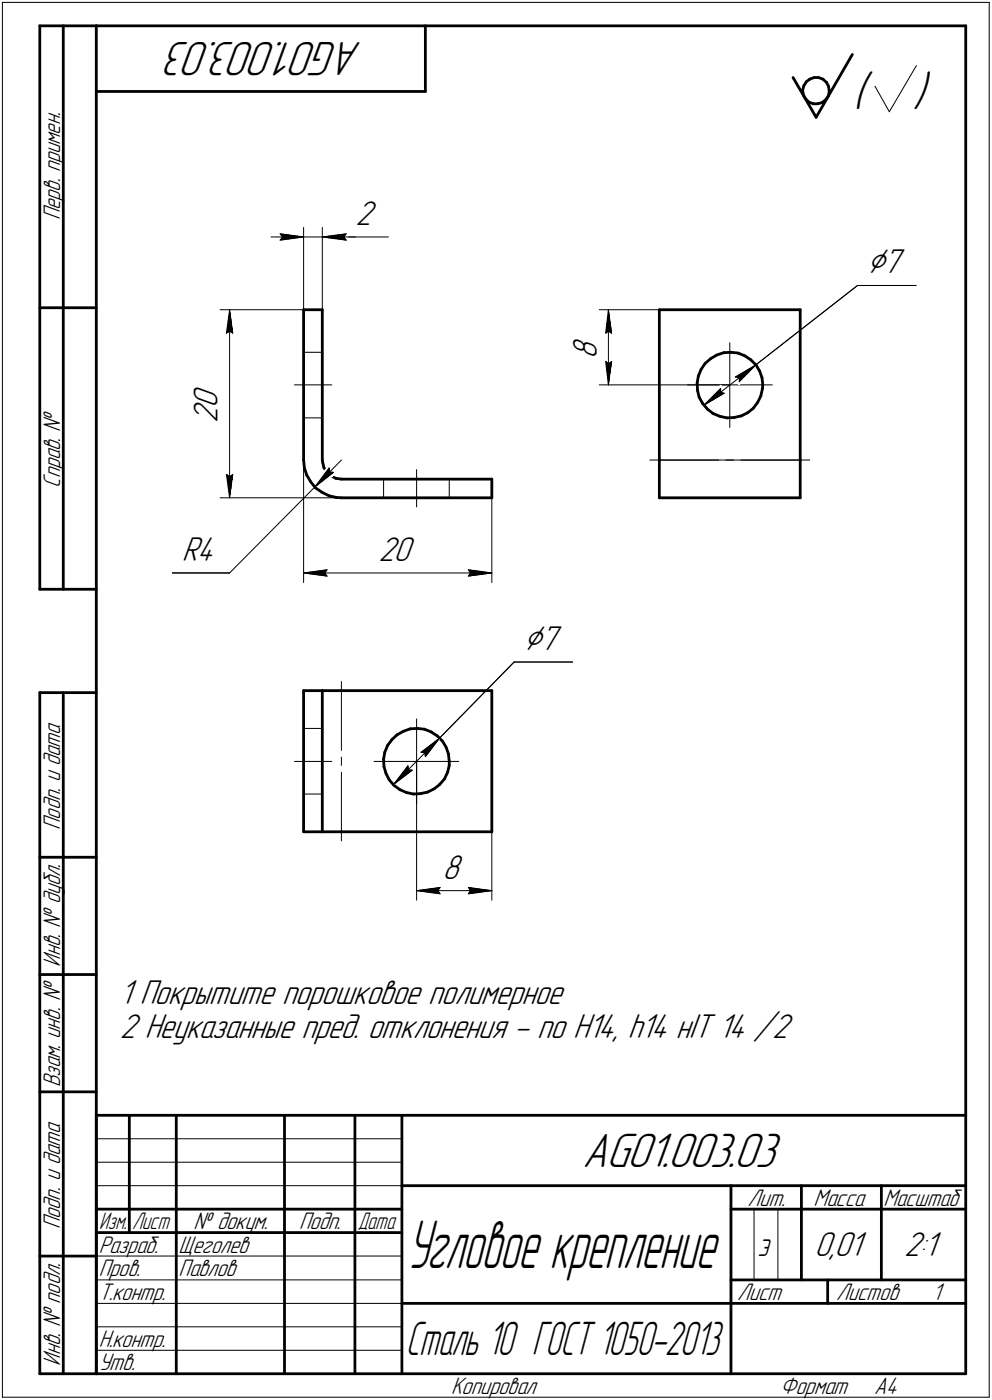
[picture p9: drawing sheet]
<svg xmlns="http://www.w3.org/2000/svg" width="211mm" height="298mm" viewBox="0 0 211 298" stroke-linecap="round" stroke-linejoin="round" font-family="sans-serif">
<defs><g id="words">
<text font-size="15.1" x="86.6" y="270.1">Угловое крепление</text>
<g font-size="10.9">
<text x="77.1" y="9" transform="rotate(180 77.1 9)">AG01.003.03</text>
<text x="181.4" y="22.8">(</text>
<text x="194.3" y="22.8">)</text>
<text x="123.9" y="248.5">AG01.003.03</text>
</g>
<text font-size="10.6" x="86.4" y="288.5">Сталь 10 ГОСТ 1050-2013</text>
<g font-size="8.5">
<text x="184.4" y="58.2">Ç7</text>
<text x="111.4" y="138.4">Ç7</text>
</g>
<g font-size="7.8">
<text x="75.6" y="47.9">2</text>
<text x="127" y="76.5" transform="rotate(-90 127 76.5)">8</text>
<text x="46.3" y="86.9" transform="rotate(-90 46.3 86.9)">0</text>
<text x="46.3" y="90.1" transform="rotate(-90 46.3 90.1)">2</text>
<text x="38.7" y="119.5">R4</text>
<text x="80.5" y="119.5">20</text>
<text x="94.1" y="187.1">8</text>
<text x="25.5" y="213.8">1 Покрытите порошковое полимерное</text>
<text x="25.5" y="221">2 Неуказанные пред. отклонения - по H14, h14 нIT 14 /2</text>
<text x="173.3" y="267.5">0,01</text>
<text x="192.4" y="267.5">2:1</text>
</g>
<text font-size="7.6" x="161.2" y="267.5">э</text>
<g font-size="5.4">
<text x="12.8" y="46.9" transform="rotate(-90 12.8 46.9)">Перв. примен.</text>
<text x="12.8" y="103.8" transform="rotate(-90 12.8 103.8)">Справ. №</text>
<text x="12.8" y="176.7" transform="rotate(-90 12.8 176.7)">Подп. и дата</text>
<text x="12.8" y="205.8" transform="rotate(-90 12.8 205.8)">Инв. № дубл.</text>
<text x="12.8" y="231.6" transform="rotate(-90 12.8 231.6)">Взам. инв. №</text>
<text x="159.1" y="256.8">Лит.</text>
<text x="173.1" y="256.8">Масса</text>
<text x="188" y="256.8">Масштаб</text>
<text x="12.8" y="261.7" transform="rotate(-90 12.8 261.7)">Подп. и дата</text>
<text x="41.2" y="261.8">№ докум.</text>
<text x="63.6" y="261.8">Подп.</text>
<text x="21" y="266.8">Разраб.</text>
<text x="38" y="266.8">Щеголев</text>
<text x="21" y="271.8">Пров.</text>
<text x="38" y="271.8">Павлов</text>
<text x="21" y="276.8">Т.контр.</text>
<text x="156.9" y="276.8">Лист</text>
<text x="177.9" y="276.8">Листов</text>
<text x="198.4" y="276.8">1</text>
<text x="21" y="286.8">Н.контр.</text>
<text x="12.8" y="290.8" transform="rotate(-90 12.8 290.8)">Инв. № подл.</text>
<text x="21" y="291.8">Утв.</text>
<text x="96" y="296.8">Копировал</text>
<text x="166" y="296.8">Формат</text>
<text x="186" y="296.8">A4</text>
</g>
<g font-size="5.3">
<text x="21.1" y="261.8">Изм.</text>
<text x="28.1" y="261.8">Лист</text>
<text x="76.1" y="261.8">Дата</text>
</g>
</g></defs>
<g fill="none" stroke="#000" stroke-width=".59">
<path d="M8.5 5.5v120zM8.5 5.5h12zM13.5 5.5v120zM20.5 5.5v287zM20.5 5.5h185zM20.5 19.5h70zM90.5 5.5v14zM168.7 16.5l5 8.5zM170.8 19.2l.1 1zM171 18.3l-.2 .9zM171.5 17.4l.8-.6zM171.5 17.4l-.5 .9z"/>
<path d="M172.3 16.8l.9-.3zM173.2 16.5h1zM174.2 16.5l.9 .3zM175.1 16.8l.8 .7zM175.9 17.5l.4 .9zM176.3 18.4l.1 .9zM176.4 19.5l-.1 .9zM176.4 19.3v.2zM181.4 11.6l-7.7 13.4zM205.5 5.5v287zM170.9 20.2l.5 .9zM171.4 21.1l.7 .7z"/>
<path d="M172.1 21.8l1 .3zM173.1 22.1h.9zM174 22.1l.9-.3zM174.9 21.8l.8-.5zM176.3 20.4l-.6 .9zM8.5 65.5h12zM64.6 66v32zM64.6 66h4zM68.6 66v32zM140.3 66h30zM140.3 66v32zM149.2 78.7l-.6 1.4z"/>
<path d="M150 77.4l1.2-1zM150 77.4l-.8 1.3zM151.2 76.4l1.3-.8zM152.5 75.6l1.5-.5zM154 75.1l1.5-.1zM155.5 75l1.6 .2zM157.1 75.2l1.4 .6zM158.5 75.8l1.3 .8zM159.8 76.6l1.1 1.1zM160.9 77.7l.7 1.3zM161.6 79l.5 1.4zM170.3 66v32z"/>
<path d="M64.6 98l.2 1.7zM64.8 99.7l.5 1.5zM68.6 98l.1 .5zM68.7 98.5l.2 1.1zM68.9 99.6l.6 1zM140.3 98v8zM148.3 81.5l.1 1.6zM148.4 83.1l.4 1.5zM148.6 80.1l-.3 1.4zM148.8 84.6l.7 1.3zM149.5 85.9l1 1.2zM150.5 87.1l1.2 1z"/>
<path d="M151.7 88.1l1.5 .5zM153.2 88.6l1.5 .4zM154.7 89l1.5-.1zM156.2 88.9l1.5-.3zM157.7 88.6l1.4-.7zM159.1 87.9l1.2-.9zM161.2 85.7l-.9 1.3zM161.9 84.3l-.7 1.4zM162.1 80.4l.2 1.6zM162.2 82.8l-.3 1.5zM162.3 82l-.1 .8zM170.3 98v8z"/>
<path d="M65.3 101.2l.8 1.4zM66.1 102.6l1 1.3zM67.1 103.9l1.4 .9zM68.5 104.8l1.5 .8zM69.5 100.6l.9 .7zM70 105.6l1.5 .3zM70.4 101.3l1.1 .6zM71.5 101.9l1.1 .1zM71.5 105.9l1.1 .1zM72.6 106h32zM72.6 102h32zM104.6 102v4z"/>
<path d="M140.3 106h30zM8.5 125.5h12zM8.5 147.5v145zM8.5 147.5h12zM13.5 147.5v145zM64.6 147.1v30zM64.6 147.1h4zM68.6 147.1h4zM68.6 147.1v30zM72.6 147.1h32zM82.5 158.7l-.6 1.5zM83.4 157.5l1.1-1z"/>
<path d="M83.4 157.5l-.9 1.2zM84.5 156.5l1.4-.8zM85.9 155.7l1.4-.5zM87.3 155.2l1.5-.1zM88.8 155.1l1.5 .2zM90.3 155.3l1.5 .6zM91.8 155.9l1.2 .8zM93 156.7l1.1 1.1zM94.1 157.8l.8 1.3zM94.9 159.1l.5 1.4zM104.6 147.1v30zM64.6 177.1h4z"/>
<path d="M68.6 177.1h4zM72.6 177.1h32zM81.6 161.6l.1 1.6zM81.7 163.2l.4 1.5zM81.9 160.2l-.3 1.4zM82.1 164.7l.7 1.3zM82.8 166l1 1.2zM83.8 167.2l1.3 .9zM85.1 168.1l1.3 .6zM86.4 168.7l1.6 .4zM88 169.1l1.5-.1zM89.5 169l1.5-.3z"/>
<path d="M91 168.7l1.4-.7zM92.4 168l1.2-1zM94.6 165.9l-1 1.1zM95.2 164.4l-.6 1.5zM95.4 160.5l.2 1.6zM95.6 163l-.4 1.4zM95.6 162.1v.9zM8.5 182.5h12zM8.5 207.5h12zM8.5 232.5h12zM20.5 237.5h185zM20.5 237.5v55z"/>
<path d="M27.5 237.5v25zM37.5 237.5v55zM60.5 237.5v55zM75.5 237.5v55zM85.5 237.5v55zM20.5 257.5h65zM85.5 252.5h120zM155.5 252.5v40zM155.5 257.5h15zM170.5 252.5v20zM170.5 257.5h35zM187.5 252.5v20z"/>
<path d="M8.5 267.5h12zM20.5 262.5h65zM85.5 277.5h70zM155.5 277.5h50zM155.5 272.5h50zM176.1 272.5v5zM8.5 292.5h12zM20.5 292.5h185z"/>
</g>
<g fill="none" stroke="#000" stroke-width=".21">
<path d="M.5 .5v297zM.5 .5h210zM186.2 18.4l3 5.4zM195 14l-5.8 9.8zM210.5 .5v297zM57.7 50.5h6.9zM59.6 49.8l5 .7zM59.6 49.8l.5 .7zM59.6 51.1l5-.6zM60.1 50.5l-.5 .6zM64.6 48.4v17.6zM64.6 50.5h4z"/>
<path d="M68.6 50.5h5.1zM68.6 48.4v17.6zM68.6 50.5l5.1 .6zM68.6 50.5l5.1-.7zM68.6 50.5h7zM73.2 50.5l.5 .6zM73.7 50.5h8.9zM73.7 49.8l-.5 .7zM46.8 66h19.8zM48.2 71l.7-.5zM48.9 66l.6 5zM48.9 70.5l.6 .5z"/>
<path d="M48.9 66l-.7 5zM48.9 66v40zM64.6 75h4zM127.5 66h27.8zM128.9 77l.6 5zM128.9 77l.6 .5zM128.9 71l.6-.5zM129.5 77.5l.6-.5zM129.5 66l.6 5zM129.5 70.5l.6 .5zM129.5 66l-.6 5zM129.5 66v16z"/>
<path d="M130.1 77l-.6 5zM155.3 73v9zM160.8 77.7l21.7-16.9zM160.8 77.7l-3.5 3.6zM182.5 60.8h12.4zM62.7 82h7.9zM64.6 89h4zM64.6 98v26zM70 99.7l-3 4zM70 99.7l.2 .8zM72.6 98l-5.6 5.7zM88.6 100v7.9z"/>
<path d="M127.5 82h27.8zM138.3 98h14.6zM140.3 98h30zM146.3 82h9zM149.8 86.3l3.5-3.6zM149.8 86.3l4.3-2.6zM149.8 86.3l11-8.6zM153.3 82.7v.9zM153.3 83.6l.8 .1zM154.4 98h1.7zM155.3 82h9zM155.3 82v9z"/>
<path d="M156.5 80.3l.8 .1zM156.5 80.3l4.3-2.6zM157.3 80.4v.9zM157.6 98h14.7zM46.8 106h25.8zM48.2 101l.7 5zM48.2 101l.7 .5zM48.9 101.5l.6-.5zM49.5 101l-.6 5zM67 103.7l-18.1 18.3zM67 103.7l4-3.1zM70.2 100.5l.8 .1z"/>
<path d="M81.6 102v4zM95.6 102v4zM104.6 106v18zM36.7 122h12.2zM64.6 122l5-.7zM64.6 122l5 .7zM64.6 122h40zM69.1 122l.5 .7zM69.6 121.3l-.5 .7zM99.7 122.7l4.9-.7zM99.7 121.3l.4 .7zM99.7 121.3l4.9 .7z"/>
<path d="M100.1 122l-.4 .7zM64.6 155.1h4zM72.6 145.1v14.7zM88.6 153.1v9zM93.6 157.1l-3.1 4zM93.6 157.1l-9.9 9.9zM109.4 141l-15.8 16.1zM109.4 141h12.4zM62.7 162.1h7.9zM64.6 169.1h4zM72.6 161.2v1.8zM72.6 164.4v14.7z"/>
<path d="M79.6 162.1h9zM83.7 167l4-3zM86.8 163.1l-3.1 3.9zM86.8 163.1l.1 .8zM86.9 163.9l.8 .1zM88.6 162.1h9zM88.6 162.1v9zM88.6 162.1v29.6zM89.6 160.2l.7 .1zM89.6 160.2l4-3.1zM90.3 160.3l.2 .8zM104.6 162.1v29.6z"/>
<path d="M88.6 189.7l5-.7zM88.6 189.7l5 .6zM88.6 189.7h16zM93.1 189.7l.5 .6zM93.6 189l-.5 .7zM99.7 190.3l4.9-.6zM99.7 189l.4 .7zM99.7 189l4.9 .7zM100.1 189.7l-.4 .6zM20.5 247.5h65zM20.5 252.5h65zM20.5 242.5h65z"/>
<path d="M160.4 257.5v15zM165.5 257.5v15zM20.5 267.5h65zM20.5 272.5h65zM20.5 277.5h65zM.5 297.5h210zM20.5 282.5h65zM20.5 287.5h65z"/>
</g>
<g fill="#fff" stroke="#fff" stroke-width=".21">
<path d="M75.6 42.3h5zM75.6 42.4h5zM75.6 42.5h5zM75.6 42.6h5zM75.6 42.7h5zM75.6 42.8h5zM75.6 42.8h5zM75.6 42.9h5zM75.6 43h5zM75.6 43.1h5zM75.6 43.2h5zM75.6 43.3h5zM75.6 43.3h5zM75.6 43.4h5zM75.6 43.5h5zM75.6 43.6h5zM75.6 43.7h5zM75.6 43.8h5zM75.6 43.9h5zM75.6 43.9h5zM75.6 44h5zM75.6 44.1h5zM75.6 44.2h5zM75.6 44.3h5zM75.6 44.4h5zM75.6 44.4h5zM75.6 44.5h5zM75.6 44.6h5zM75.6 44.7h5zM75.6 44.8h5zM75.6 44.9h5zM75.6 45h5zM75.6 45h5zM75.6 45.1h5zM75.6 45.2h5zM75.6 45.3h5zM75.6 45.4h5zM75.6 45.5h5zM75.6 45.6h5zM75.6 45.6h5zM75.6 45.7h5zM75.6 45.8h5zM75.6 45.9h5zM75.6 46h5zM75.6 46.1h5zM75.6 46.1h5zM75.6 46.2h5zM75.6 46.3h5zM75.6 46.4h5zM75.6 46.5h5zM75.6 46.6h5zM75.6 46.7h5zM75.6 46.7h5zM75.6 46.8h5zM75.6 46.9h5zM75.6 47h5zM75.6 47.1h5zM75.6 47.2h5zM75.6 47.2h5zM75.6 47.3h5zM75.6 47.4h5zM75.6 47.5h5zM75.6 47.6h5zM75.6 47.7h5zM75.6 47.8h5zM75.6 47.8h5zM75.6 47.9h5zM75.6 48h5zM75.6 48.1h5zM75.6 48.2h5zM75.6 48.3h5zM75.6 48.3h5zM75.6 48.4h5zM75.6 48.5h5zM75.6 48.6h5zM75.6 48.7h5zM75.6 48.8h5zM75.6 48.9h5zM75.6 48.9h5zM75.6 49h5zM75.6 49.1h5zM75.6 49.2h5zM75.6 49.3h5zM75.6 49.4h5z"/>
<path d="M59.1 49.3h.7zM59.1 49.4h1.3zM59.1 49.4h1.9zM59.1 49.5h2.5zM59.1 49.6h3.1zM59.1 49.7h3.7zM59.1 49.8h4zM59.1 49.9h4.1zM59.1 50h4.3zM59.1 50h4.6zM59.1 50.1h4.7zM59.1 50.2h4.9zM59.1 50.3h5.2zM59.1 50.4h5.3zM59.1 50.5h5.5zM59.1 50.5h5.3zM59.1 50.6h5.2zM59.1 50.7h4.9zM59.1 50.8h4.7zM59.1 50.9h4.6zM59.1 51h4.3zM59.1 51.1h4.1zM59.1 51.1h4zM59.1 51.2h3.7zM59.1 51.3h3zM59.1 51.4h2.3zM59.1 51.5h1.5zM59.1 51.6h.8z"/>
<path d="M73.5 49.3h.6zM72.9 49.4h1.2zM72.3 49.4h1.8zM71.7 49.5h2.4zM71.1 49.6h3zM70.4 49.7h3.7zM70.3 49.8h3.8zM70.1 49.9h4zM69.8 50h4.3zM69.7 50h4.4zM69.4 50.1h4.7zM69.3 50.2h4.8zM69 50.3h5.1zM68.8 50.4h5.3zM68.6 50.5h5.5zM68.8 50.5h5.3zM69 50.6h5.1zM69.3 50.7h4.8zM69.4 50.8h4.7zM69.7 50.9h4.4zM69.8 51h4.3zM70.1 51.1h4zM70.3 51.1h3.8zM70.4 51.2h3.7zM71.2 51.3h2.9zM72 51.4h2.1zM72.6 51.5h1.5zM73.4 51.6h.7z"/>
<path d="M40.7 81.9h7.1zM40.7 82h7.1zM40.7 82h7.1zM40.7 82.1h7.1zM40.7 82.2h7.1zM40.7 82.3h7.1zM40.7 82.4h7.1zM40.7 82.5h7.1zM40.7 82.5h7.1zM40.7 82.6h7.1zM40.7 82.7h7.1zM40.7 82.8h7.1zM40.7 82.9h7.1zM40.7 83h7.1zM40.7 83.1h7.1zM40.7 83.1h7.1zM40.7 83.2h7.1zM40.7 83.3h7.1zM40.7 83.4h7.1zM40.7 83.5h7.1zM40.7 83.6h7.1zM40.7 83.7h7.1zM40.7 83.7h7.1zM40.7 83.8h7.1zM40.7 83.9h7.1zM40.7 84h7.1zM40.7 84.1h7.1zM40.7 84.2h7.1zM40.7 84.2h7.1zM40.7 84.3h7.1zM40.7 84.4h7.1zM40.7 84.5h7.1zM40.7 84.6h7.1zM40.7 84.7h7.1zM40.7 84.8h7.1zM40.7 84.8h7.1zM40.7 84.9h7.1zM40.7 85h7.1zM40.7 85.1h7.1zM40.7 85.2h7.1zM40.7 85.3h7.1zM40.7 85.3h7.1zM40.7 85.4h7.1zM40.7 85.5h7.1zM40.7 85.6h7.1zM40.7 85.7h7.1zM40.7 85.8h7.1zM40.7 85.9h7.1zM40.7 85.9h7.1zM40.7 86h7.1zM40.7 86.1h7.1zM40.7 86.2h7.1zM40.7 86.3h7.1zM40.7 86.4h7.1zM40.7 86.4h7.1zM40.7 86.5h7.1zM40.7 86.6h7.1zM40.7 86.7h7.1zM40.7 86.8h7.1zM40.7 86.9h7.1zM40.7 87h7.1zM40.7 87h7.1zM40.7 87.1h7.1zM40.7 87.2h7.1zM40.7 87.3h7.1zM40.7 87.4h7.1zM40.7 87.5h7.1zM40.7 87.5h7.1zM40.7 87.6h7.1zM40.7 87.7h7.1zM40.7 87.8h7.1zM40.7 87.9h7.1zM40.7 88h7.1zM40.7 88.1h7.1zM40.7 88.1h7.1zM40.7 88.2h7.1zM40.7 88.3h7.1zM40.7 88.4h7.1zM40.7 88.5h7.1zM40.7 88.6h7.1zM40.7 88.6h7.1zM40.7 88.7h7.1zM40.7 88.8h7.1zM40.7 88.9h7.1zM40.7 89h7.1zM40.7 89.1h7.1zM40.7 89.2h7.1zM40.7 89.2h7.1zM40.7 89.3h7.1zM40.7 89.4h7.1zM40.7 89.5h7.1zM40.7 89.6h7.1zM40.7 89.7h7.1zM40.7 89.7h7.1zM40.7 89.8h7.1zM40.7 89.9h7.1zM40.7 90h7.1z"/>
<path d="M47.6 100.5h2.4zM47.7 100.6h2.3zM47.7 100.7h2.3zM47.7 100.8h2.3zM47.7 100.8h2.3zM47.7 100.9h2.3zM47.7 101h2.3zM47.7 101.1h2.3zM47.8 101.2h2.2zM47.8 101.3h2.2zM47.8 101.3h2.2zM47.8 101.4h2.2zM47.8 101.5h2.2zM47.8 101.6h2.2zM47.8 101.7h2.2zM47.8 101.8h2.2zM47.8 101.9h2.2zM47.8 101.9h2.2zM47.8 102h2.1zM47.8 102.1h2.1zM47.8 102.2h2.1zM47.8 102.3h2.1zM47.8 102.4h2.1zM47.9 102.4h2zM47.9 102.5h2zM47.9 102.6h2zM47.9 102.7h2zM47.9 102.8h1.9zM47.9 102.9h1.9zM47.9 103h1.9zM48 103h1.8zM48 103.1h1.8zM48 103.2h1.8zM48 103.3h1.8zM48 103.4h1.8zM48 103.5h1.8zM48 103.5h1.7zM48.1 103.6h1.6zM48.1 103.7h1.6zM48.1 103.8h1.6zM48.1 103.9h1.6zM48.1 104h1.6zM48.1 104.1h1.6zM48.1 104.1h1.6zM48.1 104.2h1.5zM48.2 104.3h1.4zM48.2 104.4h1.4zM48.3 104.5h1.2zM48.3 104.6h1.2zM48.3 104.6h1.1zM48.3 104.7h1.1zM48.3 104.8h1.1zM48.4 104.9h1zM48.4 105h1zM48.5 105.1h.8zM48.5 105.2h.8zM48.6 105.2h.6zM48.6 105.3h.6zM48.6 105.4h.5zM48.7 105.5h.4zM48.7 105.6h.4zM48.8 105.7h.2zM48.8 105.7h.2z"/>
<path d="M48.8 66.2h.2zM48.8 66.3h.2zM48.7 66.4h.4zM48.7 66.5h.4zM48.7 66.5h.4zM48.6 66.6h.6zM48.6 66.7h.6zM48.5 66.8h.8zM48.5 66.9h.8zM48.5 67h.8zM48.4 67.1h1zM48.4 67.1h1zM48.3 67.2h1.1zM48.3 67.3h1.1zM48.3 67.4h1.1zM48.3 67.5h1.2zM48.3 67.6h1.2zM48.2 67.6h1.4zM48.2 67.7h1.4zM48.1 67.8h1.5zM48.1 67.9h1.6zM48.1 68h1.6zM48.1 68.1h1.6zM48.1 68.2h1.6zM48.1 68.2h1.6zM48.1 68.3h1.6zM48.1 68.4h1.6zM48 68.5h1.7zM48 68.6h1.8zM48 68.7h1.8zM48 68.7h1.8zM48 68.8h1.8zM48 68.9h1.8zM48 69h1.8zM47.9 69.1h1.9zM47.9 69.2h1.9zM47.9 69.3h1.9zM47.9 69.3h2zM47.9 69.4h2zM47.9 69.5h2zM47.9 69.6h2zM47.8 69.7h2.1zM47.8 69.8h2.1zM47.8 69.8h2.1zM47.8 69.9h2.1zM47.8 70h2.2zM47.8 70.1h2.2zM47.8 70.2h2.2zM47.8 70.3h2.2zM47.8 70.4h2.2zM47.8 70.4h2.2zM47.8 70.5h2.2zM47.8 70.6h2.2zM47.8 70.7h2.2zM47.8 70.8h2.2zM47.7 70.9h2.3zM47.7 71h2.3zM47.7 71h2.3zM47.7 71.1h2.3zM47.7 71.2h2.3zM47.7 71.3h2.3zM47.7 71.4h2.3z"/>
<path d="M80.5 113.9h8.2zM80.5 114h8.2zM80.5 114h8.2zM80.5 114.1h8.2zM80.5 114.2h8.2zM80.5 114.3h8.2zM80.5 114.4h8.2zM80.5 114.5h8.2zM80.5 114.6h8.2zM80.5 114.6h8.2zM80.5 114.7h8.2zM80.5 114.8h8.2zM80.5 114.9h8.2zM80.5 115h8.2zM80.5 115.1h8.2zM80.5 115.1h8.2zM80.5 115.2h8.2zM80.5 115.3h8.2zM80.5 115.4h8.2zM80.5 115.5h8.2zM80.5 115.6h8.2zM80.5 115.7h8.2zM80.5 115.7h8.2zM80.5 115.8h8.2zM80.5 115.9h8.2zM80.5 116h8.2zM80.5 116.1h8.2zM80.5 116.2h8.2zM80.5 116.2h8.2zM80.5 116.3h8.2zM80.5 116.4h8.2zM80.5 116.5h8.2zM80.5 116.6h8.2zM80.5 116.7h8.2zM80.5 116.8h8.2zM80.5 116.8h8.2zM80.5 116.9h8.2zM80.5 117h8.2zM80.5 117.1h8.2zM80.5 117.2h8.2zM80.5 117.3h8.2zM80.5 117.3h8.2zM80.5 117.4h8.2zM80.5 117.5h8.2zM80.5 117.6h8.2zM80.5 117.7h8.2zM80.5 117.8h8.2zM80.5 117.9h8.2zM80.5 117.9h8.2zM80.5 118h8.2zM80.5 118.1h8.2zM80.5 118.2h8.2zM80.5 118.3h8.2zM80.5 118.4h8.2zM80.5 118.4h8.2zM80.5 118.5h8.2zM80.5 118.6h8.2zM80.5 118.7h8.2zM80.5 118.8h8.2zM80.5 118.9h8.2zM80.5 119h8.2zM80.5 119h8.2zM80.5 119.1h8.2zM80.5 119.2h8.2zM80.5 119.3h8.2zM80.5 119.4h8.2zM80.5 119.5h8.2zM80.5 119.5h8.2zM80.5 119.6h8.2zM80.5 119.7h8.2zM80.5 119.8h8.2zM80.5 119.9h8.2zM80.5 120h8.2zM80.5 120.1h8.2zM80.5 120.1h8.2zM80.5 120.2h8.2zM80.5 120.3h8.2zM80.5 120.4h8.2zM80.5 120.5h8.2zM80.5 120.6h8.2zM80.5 120.6h8.2zM80.5 120.7h8.2zM80.5 120.8h8.2zM80.5 120.9h8.2z"/>
<path d="M69.5 120.8h.6zM68.9 120.9h1.2zM68.2 121h1.9zM67.6 121.1h2.5zM67.1 121.2h3zM66.4 121.2h3.7zM66.2 121.3h3.9zM66 121.4h4.1zM65.8 121.5h4.3zM65.6 121.6h4.5zM65.4 121.7h4.7zM65.2 121.8h4.9zM65 121.8h5.1zM64.9 121.9h5.2zM64.6 122h5.5zM64.9 122.1h5.2zM65 122.2h5.1zM65.2 122.3h4.9zM65.4 122.3h4.7zM65.6 122.4h4.5zM65.8 122.5h4.3zM66 122.6h4.1zM66.2 122.7h3.9zM66.4 122.8h3.7zM67.1 122.9h3zM67.9 122.9h2.2zM68.7 123h1.4zM69.4 123.1h.7z"/>
<path d="M99.1 120.8h.7zM99.1 120.9h1.3zM99.1 121h1.9zM99.1 121.1h2.6zM99.1 121.2h3.2zM99.1 121.2h3.8zM99.1 121.3h4zM99.1 121.4h4.2zM99.1 121.5h4.4zM99.1 121.6h4.6zM99.1 121.7h4.8zM99.1 121.8h5zM99.1 121.8h5.2zM99.1 121.9h5.4zM99.1 122h5.5zM99.1 122.1h5.4zM99.1 122.2h5.2zM99.1 122.3h5zM99.1 122.3h4.8zM99.1 122.4h4.6zM99.1 122.5h4.4zM99.1 122.6h4.2zM99.1 122.7h4zM99.1 122.8h3.8zM99.1 122.9h3.1zM99.1 122.9h2.3zM99.1 123h1.6zM99.1 123.1h.8z"/>
<path d="M69.9 99.1h.3zM69.8 99.1h.5zM69.8 99.2h.6zM69.8 99.3h.6zM69.7 99.4h.8zM69.6 99.5h1zM69.5 99.6h1.2zM69.5 99.7h1.3zM69.4 99.7h1.5zM69.3 99.8h1.7zM69.3 99.9h1.7zM69.2 100h1.9zM69.2 100.1h2zM69.1 100.2h2.2zM69 100.2h2.4zM68.9 100.3h2.6zM68.9 100.4h2.6zM68.8 100.5h2.8zM68.7 100.6h3zM68.7 100.7h3zM68.7 100.8h2.9zM68.6 100.8h2.9zM68.5 100.9h3zM68.4 101h2.9zM68.3 101.1h2.9zM68.3 101.2h2.8zM68.2 101.3h2.8zM68.2 101.3h2.7zM68.1 101.4h2.7zM68.1 101.5h2.6zM68 101.6h2.5zM67.9 101.7h2.5zM67.8 101.8h2.6zM67.7 101.9h2.5zM67.7 101.9h2.4zM67.7 102h2.3zM67.6 102.1h2.2zM67.6 102.2h2.2zM67.6 102.3h2.1zM67.6 102.4h2zM67.6 102.4h1.8zM67.5 102.5h1.8zM67.5 102.6h1.8zM67.4 102.7h1.7zM67.4 102.8h1.6zM67.4 102.9h1.5zM67.3 103h1.4zM67.3 103h1.3zM67.2 103.1h1.2zM67.2 103.2h1zM67.2 103.3h.8zM67.1 103.4h.7zM67.1 103.5h.5zM67.1 103.5h.3zM67.1 103.6h.1z"/>
<path d="M38.7 113.9h8.1zM38.7 114h8.1zM38.7 114h8.1zM38.7 114.1h8.1zM38.7 114.2h8.1zM38.7 114.3h8.1zM38.7 114.4h8.1zM38.7 114.5h8.1zM38.7 114.6h8.1zM38.7 114.6h8.1zM38.7 114.7h8.1zM38.7 114.8h8.1zM38.7 114.9h8.1zM38.7 115h8.1zM38.7 115.1h8.1zM38.7 115.1h8.1zM38.7 115.2h8.1zM38.7 115.3h8.1zM38.7 115.4h8.1zM38.7 115.5h8.1zM38.7 115.6h8.1zM38.7 115.7h8.1zM38.7 115.7h8.1zM38.7 115.8h8.1zM38.7 115.9h8.1zM38.7 116h8.1zM38.7 116.1h8.1zM38.7 116.2h8.1zM38.7 116.2h8.1zM38.7 116.3h8.1zM38.7 116.4h8.1zM38.7 116.5h8.1zM38.7 116.6h8.1zM38.7 116.7h8.1zM38.7 116.8h8.1zM38.7 116.8h8.1zM38.7 116.9h8.1zM38.7 117h8.1zM38.7 117.1h8.1zM38.7 117.2h8.1zM38.7 117.3h8.1zM38.7 117.3h8.1zM38.7 117.4h8.1zM38.7 117.5h8.1zM38.7 117.6h8.1zM38.7 117.7h8.1zM38.7 117.8h8.1zM38.7 117.9h8.1zM38.7 117.9h8.1zM38.7 118h8.1zM38.7 118.1h8.1zM38.7 118.2h8.1zM38.7 118.3h8.1zM38.7 118.4h8.1zM38.7 118.4h8.1zM38.7 118.5h8.1zM38.7 118.6h8.1zM38.7 118.7h8.1zM38.7 118.8h8.1zM38.7 118.9h8.1zM38.7 119h8.1zM38.7 119h8.1zM38.7 119.1h8.1zM38.7 119.2h8.1zM38.7 119.3h8.1zM38.7 119.4h8.1zM38.7 119.5h8.1zM38.7 119.5h8.1zM38.7 119.6h8.1zM38.7 119.7h8.1zM38.7 119.8h8.1zM38.7 119.9h8.1zM38.7 120h8.1zM38.7 120.1h8.1zM38.7 120.1h8.1zM38.7 120.2h8.1zM38.7 120.3h8.1zM38.7 120.4h8.1zM38.7 120.5h8.1zM38.7 120.6h8.1zM38.7 120.6h8.1zM38.7 120.7h8.1zM38.7 120.8h8.1zM38.7 120.9h8.1z"/>
<path d="M86.6 162.5h.3zM86.5 162.6h.5zM86.4 162.6h.6zM86.4 162.7h.7zM86.4 162.8h.8zM86.3 162.9h1zM86.2 163h1.2zM86.2 163.1h1.3zM86.1 163.2h1.4zM86 163.2h1.7zM85.9 163.3h1.9zM85.9 163.4h2zM85.9 163.5h2.1zM85.8 163.6h2.3zM85.7 163.7h2.4zM85.6 163.7h2.6zM85.6 163.8h2.7zM85.5 163.9h2.9zM85.4 164h3.1zM85.3 164.1h3.1zM85.3 164.2h3zM85.3 164.3h2.9zM85.2 164.3h2.9zM85.1 164.4h2.9zM85 164.5h2.9zM85 164.6h2.8zM84.9 164.7h2.7zM84.8 164.8h2.7zM84.8 164.8h2.7zM84.8 164.9h2.6zM84.7 165h2.5zM84.6 165.1h2.5zM84.5 165.2h2.5zM84.4 165.3h2.6zM84.4 165.4h2.4zM84.4 165.4h2.3zM84.3 165.5h2.3zM84.3 165.6h2.2zM84.3 165.7h2.1zM84.2 165.8h2.1zM84.2 165.9h2zM84.2 165.9h1.9zM84.2 166h1.7zM84.2 166.1h1.7zM84.1 166.2h1.7zM84.1 166.3h1.6zM84.1 166.4h1.4zM84 166.5h1.3zM84 166.5h1.1zM83.9 166.6h1zM83.9 166.7h.8zM83.9 166.8h.5zM83.8 166.9h.4zM83.8 167h.2z"/>
<path d="M93.4 157.2h.2zM93.1 157.3h.5zM93 157.4h.5zM92.7 157.5h.8zM92.5 157.6h.9zM92.3 157.6h1.1zM92 157.7h1.3zM91.8 157.8h1.5zM91.7 157.9h1.6zM91.6 158h1.6zM91.5 158.1h1.7zM91.4 158.2h1.7zM91.3 158.2h1.8zM91.2 158.3h1.8zM91.1 158.4h1.9zM90.9 158.5h2.1zM90.8 158.6h2.2zM90.8 158.7h2.2zM90.7 158.7h2.2zM90.5 158.8h2.4zM90.4 158.9h2.4zM90.3 159h2.5zM90.3 159.1h2.4zM90.1 159.2h2.5zM90 159.3h2.5zM89.9 159.3h2.6zM89.8 159.4h2.7zM89.7 159.5h2.7zM89.6 159.6h2.7zM89.5 159.7h2.8zM89.4 159.8h2.8zM89.2 159.9h2.9zM89.2 159.9h2.8zM89.1 160h2.8zM89 160.1h2.9zM88.8 160.2h3.1zM88.9 160.3h2.9zM89 160.4h2.7zM89.1 160.4h2.6zM89.2 160.5h2.4zM89.2 160.6h2.3zM89.3 160.7h2.1zM89.4 160.8h2zM89.5 160.9h1.9zM89.6 161h1.7zM89.7 161h1.5zM89.7 161.1h1.4zM89.8 161.2h1.3zM89.9 161.3h1.1zM90 161.4h.9zM90.1 161.5h.7zM90.2 161.5h.6zM90.3 161.6h.5zM90.3 161.7h.4zM90.4 161.8h.2z"/>
<path d="M111.4 132.8h8.4zM111.4 132.8h8.4zM111.4 132.9h8.4zM111.4 133h8.4zM111.4 133.1h8.4zM111.4 133.2h8.4zM111.4 133.3h8.4zM111.4 133.3h8.4zM111.4 133.4h8.4zM111.4 133.5h8.4zM111.4 133.6h8.4zM111.4 133.7h8.4zM111.4 133.8h8.4zM111.4 133.9h8.4zM111.4 133.9h8.4zM111.4 134h8.4zM111.4 134.1h8.4zM111.4 134.2h8.4zM111.4 134.3h8.4zM111.4 134.4h8.4zM111.4 134.5h8.4zM111.4 134.5h8.4zM111.4 134.6h8.4zM111.4 134.7h8.4zM111.4 134.8h8.4zM111.4 134.9h8.4zM111.4 135h8.4zM111.4 135h8.4zM111.4 135.1h8.4zM111.4 135.2h8.4zM111.4 135.3h8.4zM111.4 135.4h8.4zM111.4 135.5h8.4zM111.4 135.6h8.4zM111.4 135.6h8.4zM111.4 135.7h8.4zM111.4 135.8h8.4zM111.4 135.9h8.4zM111.4 136h8.4zM111.4 136.1h8.4zM111.4 136.1h8.4zM111.4 136.2h8.4zM111.4 136.3h8.4zM111.4 136.4h8.4zM111.4 136.5h8.4zM111.4 136.6h8.4zM111.4 136.7h8.4zM111.4 136.7h8.4zM111.4 136.8h8.4zM111.4 136.9h8.4zM111.4 137h8.4zM111.4 137.1h8.4zM111.4 137.2h8.4zM111.4 137.2h8.4zM111.4 137.3h8.4zM111.4 137.4h8.4zM111.4 137.5h8.4zM111.4 137.6h8.4zM111.4 137.7h8.4zM111.4 137.8h8.4zM111.4 137.8h8.4zM111.4 137.9h8.4zM111.4 138h8.4zM111.4 138.1h8.4zM111.4 138.2h8.4zM111.4 138.3h8.4zM111.4 138.3h8.4zM111.4 138.4h8.4zM111.4 138.5h8.4zM111.4 138.6h8.4zM111.4 138.7h8.4zM111.4 138.8h8.4zM111.4 138.9h8.4zM111.4 138.9h8.4zM111.4 139h8.4zM111.4 139.1h8.4zM111.4 139.2h8.4zM111.4 139.3h8.4zM111.4 139.4h8.4zM111.4 139.4h8.4zM111.4 139.5h8.4zM111.4 139.6h8.4zM111.4 139.7h8.4zM111.4 139.8h8.4zM111.4 139.9h8.4zM111.4 140h8.4z"/>
<path d="M94.1 181.5h5zM94.1 181.6h5zM94.1 181.7h5zM94.1 181.8h5zM94.1 181.9h5zM94.1 181.9h5zM94.1 182h5zM94.1 182.1h5zM94.1 182.2h5zM94.1 182.3h5zM94.1 182.4h5zM94.1 182.5h5zM94.1 182.5h5zM94.1 182.6h5zM94.1 182.7h5zM94.1 182.8h5zM94.1 182.9h5zM94.1 183h5zM94.1 183h5zM94.1 183.1h5zM94.1 183.2h5zM94.1 183.3h5zM94.1 183.4h5zM94.1 183.5h5zM94.1 183.6h5zM94.1 183.6h5zM94.1 183.7h5zM94.1 183.8h5zM94.1 183.9h5zM94.1 184h5zM94.1 184.1h5zM94.1 184.1h5zM94.1 184.2h5zM94.1 184.3h5zM94.1 184.4h5zM94.1 184.5h5zM94.1 184.6h5zM94.1 184.7h5zM94.1 184.7h5zM94.1 184.8h5zM94.1 184.9h5zM94.1 185h5zM94.1 185.1h5zM94.1 185.2h5zM94.1 185.3h5zM94.1 185.3h5zM94.1 185.4h5zM94.1 185.5h5zM94.1 185.6h5zM94.1 185.7h5zM94.1 185.8h5zM94.1 185.8h5zM94.1 185.9h5zM94.1 186h5zM94.1 186.1h5zM94.1 186.2h5zM94.1 186.3h5zM94.1 186.4h5zM94.1 186.4h5zM94.1 186.5h5zM94.1 186.6h5zM94.1 186.7h5zM94.1 186.8h5zM94.1 186.9h5zM94.1 186.9h5zM94.1 187h5zM94.1 187.1h5zM94.1 187.2h5zM94.1 187.3h5zM94.1 187.4h5zM94.1 187.5h5zM94.1 187.5h5zM94.1 187.6h5zM94.1 187.7h5zM94.1 187.8h5zM94.1 187.9h5zM94.1 188h5zM94.1 188h5zM94.1 188.1h5zM94.1 188.2h5zM94.1 188.3h5zM94.1 188.4h5zM94.1 188.5h5zM94.1 188.6h5z"/>
<path d="M93.5 188.6h.6zM92.7 188.6h1.4zM91.9 188.7h2.2zM91.2 188.8h2.9zM90.4 188.9h3.7zM90.3 189h3.8zM90.1 189.1h4zM89.8 189.1h4.3zM89.7 189.2h4.4zM89.5 189.3h4.6zM89.2 189.4h4.9zM89.1 189.5h5zM88.9 189.6h5.2zM88.6 189.7h5.5zM88.9 189.7h5.2zM89.1 189.8h5zM89.2 189.9h4.9zM89.5 190h4.6zM89.7 190.1h4.4zM89.8 190.2h4.3zM90.1 190.2h4zM90.3 190.3h3.8zM90.4 190.4h3.7zM91.1 190.5h3zM91.7 190.6h2.4zM92.3 190.7h1.8zM93 190.8h1.1zM93.6 190.8h.5z"/>
<path d="M99.1 188.6h.8zM99.1 188.6h1.6zM99.1 188.7h2.3zM99.1 188.8h3.1zM99.1 188.9h3.8zM99.1 189h4zM99.1 189.1h4.2zM99.1 189.1h4.4zM99.1 189.2h4.6zM99.1 189.3h4.8zM99.1 189.4h5zM99.1 189.5h5.2zM99.1 189.6h5.4zM99.1 189.7h5.5zM99.1 189.7h5.4zM99.1 189.8h5.2zM99.1 189.9h5zM99.1 190h4.8zM99.1 190.1h4.6zM99.1 190.2h4.4zM99.1 190.2h4.2zM99.1 190.3h4zM99.1 190.4h3.8zM99.1 190.5h3.2zM99.1 190.6h2.6zM99.1 190.7h1.9zM99.1 190.8h1.3zM99.1 190.8h.7z"/>
<path d="M153.2 82h.2zM153.2 82.1h.3zM153.1 82.2h.5zM153 82.3h.7zM152.9 82.4h.9zM152.8 82.5h1zM152.7 82.5h1.1zM152.7 82.6h1.2zM152.6 82.7h1.4zM152.5 82.8h1.6zM152.4 82.9h1.7zM152.3 83h1.9zM152.2 83.1h2.1zM152.1 83.1h2.2zM152.1 83.2h2.2zM152 83.3h2.4zM151.9 83.4h2.6zM151.8 83.5h2.8zM151.7 83.6h2.9zM151.6 83.7h3.1zM151.6 83.7h3.2zM151.5 83.8h3.4zM151.4 83.9h3.5zM151.3 84h3.5zM151.2 84.1h3.4zM151.1 84.2h3.3zM151 84.2h3.3zM151 84.3h3.2zM150.9 84.4h3.1zM150.8 84.5h3zM150.7 84.6h3.1zM150.7 84.7h2.9zM150.6 84.8h2.8zM150.6 84.8h2.6zM150.5 84.9h2.7zM150.5 85h2.5zM150.5 85.1h2.3zM150.5 85.2h2.2zM150.4 85.3h2.2zM150.4 85.3h2zM150.3 85.4h1.9zM150.2 85.5h1.9zM150.2 85.6h1.8zM150.1 85.7h1.7zM150.1 85.8h1.5zM150 85.9h1.4zM150 85.9h1zM149.9 86h.8zM149.9 86.1h.6zM149.9 86.2h.2z"/>
<path d="M160.5 77.8h.3zM160.2 77.9h.5zM159.9 78h.8zM159.6 78.1h1zM159.3 78.1h1.3zM158.9 78.2h1.6zM158.8 78.3h1.6zM158.7 78.4h1.7zM158.5 78.5h1.9zM158.4 78.6h2zM158.2 78.7h2.1zM158.1 78.7h2.2zM157.9 78.8h2.3zM157.8 78.9h2.3zM157.6 79h2.5zM157.5 79.1h2.5zM157.3 79.2h2.7zM157.2 79.2h2.7zM157.1 79.3h2.8zM156.9 79.4h3zM156.8 79.5h3zM156.6 79.6h3.1zM156.5 79.7h3.1zM156.3 79.8h3.2zM156.2 79.8h3.2zM156 79.9h3.3zM155.9 80h3.4zM155.7 80.1h3.5zM155.8 80.2h3.3zM155.9 80.3h3.1zM156 80.3h2.9zM156 80.4h2.8zM156 80.5h2.7zM156.1 80.6h2.6zM156.2 80.7h2.4zM156.2 80.8h2.3zM156.3 80.9h2.1zM156.4 80.9h1.9zM156.5 81h1.7zM156.5 81.1h1.7zM156.5 81.2h1.6zM156.6 81.3h1.4zM156.7 81.4h1.2zM156.8 81.4h1zM156.9 81.5h.8zM156.9 81.6h.7zM157 81.7h.6zM157.1 81.8h.4zM157.1 81.9h.3z"/>
<path d="M184.4 52.6h8.5zM184.4 52.7h8.5zM184.4 52.7h8.5zM184.4 52.8h8.5zM184.4 52.9h8.5zM184.4 53h8.5zM184.4 53.1h8.5zM184.4 53.2h8.5zM184.4 53.3h8.5zM184.4 53.3h8.5zM184.4 53.4h8.5zM184.4 53.5h8.5zM184.4 53.6h8.5zM184.4 53.7h8.5zM184.4 53.8h8.5zM184.4 53.8h8.5zM184.4 53.9h8.5zM184.4 54h8.5zM184.4 54.1h8.5zM184.4 54.2h8.5zM184.4 54.3h8.5zM184.4 54.4h8.5zM184.4 54.4h8.5zM184.4 54.5h8.5zM184.4 54.6h8.5zM184.4 54.7h8.5zM184.4 54.8h8.5zM184.4 54.9h8.5zM184.4 54.9h8.5zM184.4 55h8.5zM184.4 55.1h8.5zM184.4 55.2h8.5zM184.4 55.3h8.5zM184.4 55.4h8.5zM184.4 55.5h8.5zM184.4 55.5h8.5zM184.4 55.6h8.5zM184.4 55.7h8.5zM184.4 55.8h8.5zM184.4 55.9h8.5zM184.4 56h8.5zM184.4 56h8.5zM184.4 56.1h8.5zM184.4 56.2h8.5zM184.4 56.3h8.5zM184.4 56.4h8.5zM184.4 56.5h8.5zM184.4 56.6h8.5zM184.4 56.6h8.5zM184.4 56.7h8.5zM184.4 56.8h8.5zM184.4 56.9h8.5zM184.4 57h8.5zM184.4 57.1h8.5zM184.4 57.1h8.5zM184.4 57.2h8.5zM184.4 57.3h8.5zM184.4 57.4h8.5zM184.4 57.5h8.5zM184.4 57.6h8.5zM184.4 57.7h8.5zM184.4 57.7h8.5zM184.4 57.8h8.5zM184.4 57.9h8.5zM184.4 58h8.5zM184.4 58.1h8.5zM184.4 58.2h8.5zM184.4 58.3h8.5zM184.4 58.3h8.5zM184.4 58.4h8.5zM184.4 58.5h8.5zM184.4 58.6h8.5zM184.4 58.7h8.5zM184.4 58.8h8.5zM184.4 58.8h8.5zM184.4 58.9h8.5zM184.4 59h8.5zM184.4 59.1h8.5zM184.4 59.2h8.5zM184.4 59.3h8.5zM184.4 59.4h8.5zM184.4 59.4h8.5zM184.4 59.5h8.5zM184.4 59.6h8.5zM184.4 59.7h8.5z"/>
<path d="M121.3 71.5h7.2zM121.3 71.5h7.2zM121.3 71.6h7.2zM121.3 71.7h7.2zM121.3 71.8h7.2zM121.3 71.9h7.2zM121.3 72h7.2zM121.3 72.1h7.2zM121.3 72.1h7.2zM121.3 72.2h7.2zM121.3 72.3h7.2zM121.3 72.4h7.2zM121.3 72.5h7.2zM121.3 72.6h7.2zM121.3 72.6h7.2zM121.3 72.7h7.2zM121.3 72.8h7.2zM121.3 72.9h7.2zM121.3 73h7.2zM121.3 73.1h7.2zM121.3 73.2h7.2zM121.3 73.2h7.2zM121.3 73.3h7.2zM121.3 73.4h7.2zM121.3 73.5h7.2zM121.3 73.6h7.2zM121.3 73.7h7.2zM121.3 73.7h7.2zM121.3 73.8h7.2zM121.3 73.9h7.2zM121.3 74h7.2zM121.3 74.1h7.2zM121.3 74.2h7.2zM121.3 74.3h7.2zM121.3 74.3h7.2zM121.3 74.4h7.2zM121.3 74.5h7.2zM121.3 74.6h7.2zM121.3 74.7h7.2zM121.3 74.8h7.2zM121.3 74.8h7.2zM121.3 74.9h7.2zM121.3 75h7.2zM121.3 75.1h7.2zM121.3 75.2h7.2zM121.3 75.3h7.2zM121.3 75.4h7.2zM121.3 75.4h7.2zM121.3 75.5h7.2zM121.3 75.6h7.2zM121.3 75.7h7.2zM121.3 75.8h7.2zM121.3 75.9h7.2zM121.3 75.9h7.2zM121.3 76h7.2zM121.3 76.1h7.2zM121.3 76.2h7.2zM121.3 76.3h7.2zM121.3 76.4h7.2z"/>
<path d="M128.3 76.5h2.4zM128.4 76.5h2.3zM128.4 76.6h2.3zM128.4 76.7h2.3zM128.4 76.8h2.3zM128.4 76.9h2.3zM128.4 77h2.3zM128.4 77h2.3zM128.4 77.1h2.2zM128.4 77.2h2.2zM128.4 77.3h2.2zM128.4 77.4h2.2zM128.4 77.5h2.2zM128.4 77.6h2.2zM128.4 77.6h2.2zM128.5 77.7h2.1zM128.5 77.8h2.1zM128.5 77.9h2.1zM128.5 78h2.1zM128.5 78.1h2.1zM128.5 78.1h2.1zM128.5 78.2h2.1zM128.5 78.3h2zM128.6 78.4h1.9zM128.6 78.5h1.9zM128.6 78.6h1.9zM128.6 78.7h1.9zM128.6 78.7h1.9zM128.6 78.8h1.9zM128.6 78.9h1.9zM128.7 79h1.7zM128.7 79.1h1.7zM128.7 79.2h1.7zM128.7 79.2h1.7zM128.7 79.3h1.7zM128.7 79.4h1.7zM128.7 79.5h1.7zM128.8 79.6h1.5zM128.8 79.7h1.5zM128.8 79.8h1.5zM128.8 79.8h1.5zM128.8 79.9h1.5zM128.8 80h1.5zM128.8 80.1h1.5zM128.8 80.2h1.4zM128.9 80.3h1.3zM128.9 80.3h1.3zM128.9 80.4h1.2zM128.9 80.5h1.2zM128.9 80.6h1.1zM129 80.7h1zM129 80.8h1zM129.1 80.9h.9zM129.1 80.9h.9zM129.1 81h.8zM129.2 81.1h.7zM129.2 81.2h.6zM129.2 81.3h.6zM129.3 81.4h.4zM129.3 81.4h.4zM129.4 81.5h.3zM129.4 81.6h.2zM129.4 81.7h.2z"/>
<path d="M129.4 66.2h.2zM129.4 66.3h.2zM129.4 66.4h.3zM129.3 66.5h.4zM129.3 66.5h.4zM129.3 66.6h.5zM129.2 66.7h.6zM129.2 66.8h.7zM129.1 66.9h.8zM129.1 67h.8zM129.1 67.1h.9zM129 67.1h1zM129 67.2h1zM129 67.3h1zM128.9 67.4h1.1zM128.9 67.5h1.2zM128.9 67.6h1.2zM128.9 67.6h1.3zM128.9 67.7h1.3zM128.8 67.8h1.4zM128.8 67.9h1.5zM128.8 68h1.5zM128.8 68.1h1.5zM128.8 68.2h1.5zM128.8 68.2h1.5zM128.8 68.3h1.5zM128.8 68.4h1.5zM128.7 68.5h1.7zM128.7 68.6h1.7zM128.7 68.7h1.7zM128.7 68.7h1.7zM128.7 68.8h1.7zM128.7 68.9h1.7zM128.7 69h1.7zM128.6 69.1h1.9zM128.6 69.2h1.9zM128.6 69.3h1.9zM128.6 69.3h1.9zM128.6 69.4h1.9zM128.6 69.5h1.9zM128.6 69.6h1.9zM128.5 69.7h2.1zM128.5 69.8h2.1zM128.5 69.8h2.1zM128.5 69.9h2.1zM128.5 70h2.1zM128.5 70.1h2.1zM128.5 70.2h2.1zM128.4 70.3h2.2zM128.4 70.4h2.2zM128.4 70.4h2.2zM128.4 70.5h2.2zM128.4 70.6h2.2zM128.4 70.7h2.2zM128.4 70.8h2.2zM128.4 70.9h2.3zM128.4 71h2.3zM128.4 71h2.3zM128.4 71.1h2.3zM128.4 71.2h2.3zM128.4 71.3h2.3zM128.4 71.4h2.3z"/>
</g>
<g fill="#000" stroke="#000" stroke-width=".21">
<path d="M59.7 49.9h.6zM59.8 50h1.1zM59.9 50h1.7zM59.9 50.1h2.2zM59.9 50.2h2.8zM60 50.3h3.4zM60.1 50.4h3.9z"/>
<path d="M60.1 50.5h4.5zM60.1 50.5h3.9zM60 50.6h3.4zM59.9 50.7h2.8zM59.9 50.8h2.2zM59.9 50.9h1.7zM59.8 51h1.1zM59.7 51.1h.6z"/>
<path d="M68.6 50.5h4.6zM69.3 50.5h3.9zM69.8 50.6h3.5zM70.5 50.7h2.9zM71.1 50.8h2.3zM71.8 50.9h1.7zM72.4 51h1.2zM73.1 51.1h.6z"/>
<path d="M73.1 49.9h.6zM72.4 50h1.2zM71.8 50h1.7zM71.1 50.1h2.3zM70.5 50.2h2.9zM69.8 50.3h3.5zM69.3 50.4h3.9z"/>
<path d="M48.7 67.2h.2zM48.7 67.3h.2zM48.7 67.4h.2zM48.7 67.5h.2zM48.7 67.6h.2zM48.7 67.6h.2zM48.7 67.7h.2zM48.7 67.8h.2zM48.6 67.9h.3zM48.6 68h.3zM48.6 68.1h.3zM48.6 68.2h.3zM48.6 68.2h.3zM48.6 68.3h.3zM48.6 68.4h.3zM48.5 68.5h.4zM48.5 68.6h.4zM48.5 68.7h.4zM48.5 68.7h.4zM48.5 68.8h.4zM48.5 68.9h.4zM48.5 69h.4zM48.4 69.1h.5zM48.4 69.2h.5zM48.4 69.3h.5zM48.4 69.3h.5zM48.4 69.4h.5zM48.4 69.5h.5zM48.4 69.6h.5zM48.4 69.7h.5zM48.3 69.8h.6zM48.3 69.8h.6zM48.3 69.9h.6zM48.3 70h.6zM48.3 70.1h.6zM48.3 70.2h.6zM48.3 70.3h.6zM48.3 70.4h.6zM48.3 70.4h.6zM48.3 70.5h.6zM48.3 70.6h.5zM48.3 70.7h.3zM48.3 70.8h.2z"/>
<path d="M48.9 66.6h.1zM48.9 66.7h.1zM48.9 66.8h.1zM48.9 66.9h.1zM48.9 67h.1zM48.9 67.1h.1zM48.9 67.1h.1zM48.9 67.2h.2zM48.9 67.3h.2zM48.9 67.4h.2zM48.9 67.5h.2zM48.9 67.6h.2zM48.9 67.6h.2zM48.9 67.7h.2zM48.9 67.8h.2zM48.9 67.9h.3zM48.9 68h.3zM48.9 68.1h.3zM48.9 68.2h.3zM48.9 68.2h.3zM48.9 68.3h.3zM48.9 68.4h.3zM48.9 68.5h.4zM48.9 68.6h.4zM48.9 68.7h.4zM48.9 68.7h.4zM48.9 68.8h.4zM48.9 68.9h.4zM48.9 69h.4zM48.9 69.1h.5zM48.9 69.2h.5zM48.9 69.3h.5zM48.9 69.3h.5zM48.9 69.4h.5zM48.9 69.5h.5zM48.9 69.6h.5zM48.9 69.7h.5zM48.9 69.8h.5zM48.9 69.8h.5zM48.9 69.9h.5zM48.9 70h.5zM48.9 70.1h.5zM48.9 70.2h.5zM48.9 70.3h.5zM48.9 70.4h.6zM48.9 70.4h.6zM48.9 70.5h.6zM49 70.6h.5zM49.2 70.7h.3zM49.3 70.8h.2z"/>
<path d="M128.9 77.1h.2zM128.9 77.2h.3zM128.9 77.3h.4zM128.9 77.4h.5zM128.9 77.5h.6zM128.9 77.6h.6zM128.9 77.6h.6zM129 77.7h.5zM129 77.8h.5zM129 77.9h.5zM129 78h.5zM129 78.1h.5zM129 78.1h.5zM129 78.2h.5zM129 78.3h.5zM129.1 78.4h.4zM129.1 78.5h.4zM129.1 78.6h.4zM129.1 78.7h.4zM129.1 78.7h.4zM129.1 78.8h.4zM129.1 78.9h.4zM129.1 79h.4zM129.1 79.1h.4zM129.2 79.2h.3zM129.2 79.2h.3zM129.2 79.3h.3zM129.2 79.4h.3zM129.2 79.5h.3zM129.2 79.6h.3zM129.2 79.7h.3zM129.2 79.8h.3zM129.3 79.8h.2zM129.3 79.9h.2zM129.3 80h.2zM129.3 80.1h.2zM129.3 80.2h.2zM129.3 80.3h.2zM129.3 80.3h.2zM129.3 80.4h.2zM129.3 80.5h.2z"/>
<path d="M129.3 67.4h.2zM129.3 67.5h.2zM129.3 67.6h.2zM129.3 67.6h.2zM129.3 67.7h.2zM129.3 67.8h.2zM129.3 67.9h.2zM129.3 68h.2zM129.3 68.1h.2zM129.2 68.2h.3zM129.2 68.2h.3zM129.2 68.3h.3zM129.2 68.4h.3zM129.2 68.5h.3zM129.2 68.6h.3zM129.2 68.7h.3zM129.2 68.7h.3zM129.1 68.8h.4zM129.1 68.9h.4zM129.1 69h.4zM129.1 69.1h.4zM129.1 69.2h.4zM129.1 69.3h.4zM129.1 69.3h.4zM129.1 69.4h.4zM129.1 69.5h.4zM129 69.6h.5zM129 69.7h.5zM129 69.8h.5zM129 69.8h.5zM129 69.9h.5zM129 70h.5zM129 70.1h.5zM129 70.2h.5zM128.9 70.3h.6zM128.9 70.4h.6zM128.9 70.4h.6zM128.9 70.5h.6zM128.9 70.6h.5zM128.9 70.7h.4zM128.9 70.8h.2z"/>
<path d="M129.5 66.6h.1zM129.5 66.7h.1zM129.5 66.8h.1zM129.5 66.9h.1zM129.5 67h.1zM129.5 67.1h.1zM129.5 67.1h.1zM129.5 67.2h.2zM129.5 67.3h.2zM129.5 67.4h.2zM129.5 67.5h.2zM129.5 67.6h.2zM129.5 67.6h.2zM129.5 67.7h.2zM129.5 67.8h.2zM129.5 67.9h.3zM129.5 68h.3zM129.5 68.1h.3zM129.5 68.2h.3zM129.5 68.2h.3zM129.5 68.3h.3zM129.5 68.4h.3zM129.5 68.5h.4zM129.5 68.6h.4zM129.5 68.7h.4zM129.5 68.7h.4zM129.5 68.8h.4zM129.5 68.9h.4zM129.5 69h.4zM129.5 69.1h.5zM129.5 69.2h.5zM129.5 69.3h.5zM129.5 69.3h.5zM129.5 69.4h.5zM129.5 69.5h.5zM129.5 69.6h.5zM129.5 69.7h.5zM129.5 69.8h.5zM129.5 69.8h.5zM129.5 69.9h.5zM129.5 70h.5zM129.5 70.1h.5zM129.5 70.2h.5zM129.5 70.3h.5zM129.5 70.4h.6zM129.5 70.4h.6zM129.5 70.5h.6zM129.6 70.6h.5zM129.8 70.7h.3zM129.9 70.8h.2z"/>
<path d="M130 77.1h.1zM129.8 77.2h.3zM129.7 77.3h.4zM129.6 77.4h.5zM129.5 77.5h.6zM129.5 77.6h.6zM129.5 77.6h.5zM129.5 77.7h.5zM129.5 77.8h.5zM129.5 77.9h.5zM129.5 78h.5zM129.5 78.1h.5zM129.5 78.1h.5zM129.5 78.2h.5zM129.5 78.3h.5zM129.5 78.4h.5zM129.5 78.5h.5zM129.5 78.6h.5zM129.5 78.7h.5zM129.5 78.7h.5zM129.5 78.8h.5zM129.5 78.9h.4zM129.5 79h.4zM129.5 79.1h.4zM129.5 79.2h.4zM129.5 79.2h.4zM129.5 79.3h.4zM129.5 79.4h.4zM129.5 79.5h.3zM129.5 79.6h.3zM129.5 79.7h.3zM129.5 79.8h.3zM129.5 79.8h.3zM129.5 79.9h.3zM129.5 80h.3zM129.5 80.1h.2zM129.5 80.2h.2zM129.5 80.3h.2zM129.5 80.3h.2zM129.5 80.4h.2zM129.5 80.5h.2zM129.5 80.6h.2zM129.5 80.7h.2zM129.5 80.8h.1zM129.5 80.9h.1zM129.5 80.9h.1zM129.5 81h.1zM129.5 81.1h.1zM129.5 81.2h.1zM129.5 81.3h.1z"/>
<path d="M160.4 78h.1zM160.1 78.1h.2zM159.9 78.2h.3zM159.9 78.3h.2zM159.7 78.4h.2zM159.5 78.5h.4zM159.3 78.6h.5zM159.3 78.7h.3zM159.1 78.7h.4zM158.9 78.8h.5zM158.8 78.9h.5zM158.7 79h.5zM158.5 79.1h.6zM158.4 79.2h.6zM158.2 79.2h.6zM158.1 79.3h.6zM157.9 79.4h.8zM157.8 79.5h.8zM157.6 79.6h.8zM157.5 79.7h.8zM157.4 79.8h.8zM157.2 79.8h.9zM157.1 79.9h.9zM157 80h.9zM156.8 80.1h1zM156.6 80.2h1zM156.5 80.3h1.1zM156.9 80.3h.6z"/>
<path d="M160.4 78.1h.1zM160.3 78.1h.1zM160.2 78.2h.2zM160.1 78.3h.2zM159.9 78.4h.3zM159.9 78.5h.2zM159.8 78.6h.2zM159.6 78.7h.3zM159.5 78.7h.4zM159.4 78.8h.4zM159.3 78.9h.4zM159.2 79h.4zM159.1 79.1h.4zM159 79.2h.4zM158.8 79.2h.5zM158.7 79.3h.6zM158.7 79.4h.5zM158.6 79.5h.5zM158.4 79.6h.6zM158.3 79.7h.6zM158.2 79.8h.6zM158.1 79.8h.6zM158 79.9h.7zM157.9 80h.7zM157.8 80.1h.7zM157.6 80.2h.8zM157.6 80.3h.7zM157.5 80.3h.7zM157.3 80.4h.9zM157.3 80.5h.8zM157.3 80.6h.7zM157.3 80.7h.6zM157.3 80.8h.5zM157.3 80.9h.4zM157.3 80.9h.3zM157.3 81h.3zM157.3 81.1h.2z"/>
<path d="M69.9 99.8h.2zM69.8 99.9h.3zM69.8 100h.3zM69.8 100.1h.3zM69.7 100.2h.5zM69.6 100.2h.6zM69.5 100.3h.7zM69.5 100.4h.7zM69.4 100.5h.8zM69.3 100.6h.8zM69.3 100.7h.7zM69.3 100.8h.6zM69.2 100.8h.6zM69.1 100.9h.7zM69 101h.7zM69 101.1h.6zM68.9 101.2h.6zM68.8 101.3h.6zM68.7 101.3h.6zM68.7 101.4h.6zM68.7 101.5h.5zM68.6 101.6h.5zM68.5 101.7h.5zM68.5 101.8h.4zM68.4 101.9h.4zM68.3 101.9h.4zM68.2 102h.5zM68.2 102.1h.4zM68.2 102.2h.3zM68.1 102.3h.3zM68 102.4h.3zM68 102.4h.2zM67.9 102.5h.3zM67.8 102.6h.3zM67.7 102.7h.3zM67.7 102.8h.2zM67.6 102.9h.2zM67.6 103h.1zM67.5 103h.1z"/>
<path d="M153.2 82.9h.1zM153.1 83h.2zM153 83.1h.3zM152.9 83.1h.4zM152.8 83.2h.5zM152.7 83.3h.6zM152.7 83.4h.6zM152.6 83.5h.7zM152.5 83.6h.8zM152.4 83.7h.8zM152.3 83.7h.9zM152.2 83.8h.9zM152.1 83.9h.8zM152.1 84h.7zM152 84.1h.7zM151.9 84.2h.7zM151.8 84.2h.7zM151.7 84.3h.7zM151.6 84.4h.6zM151.6 84.5h.5zM151.5 84.6h.6zM151.4 84.7h.5zM151.3 84.8h.5zM151.2 84.8h.5zM151.1 84.9h.5zM151 85h.5zM151 85.1h.4zM150.9 85.2h.4zM150.8 85.3h.3zM150.7 85.3h.3zM150.6 85.4h.4zM150.5 85.5h.3zM150.5 85.6h.2zM150.4 85.7h.2zM150.3 85.8h.2zM150.2 85.9h.2zM150.1 85.9h.2z"/>
<path d="M153.2 83.7h.6zM153.2 83.7h.9zM153.1 83.8h.9zM152.9 83.9h.9zM152.8 84h.9zM152.7 84.1h.9zM152.6 84.2h.8zM152.5 84.2h.7zM152.4 84.3h.8zM152.2 84.4h.8zM152.1 84.5h.7zM152.1 84.6h.6zM151.9 84.7h.7zM151.8 84.8h.6zM151.7 84.8h.5zM151.6 84.9h.5zM151.5 85h.5zM151.4 85.1h.4zM151.3 85.2h.4zM151.1 85.3h.5zM151 85.3h.4zM151 85.4h.2zM150.8 85.5h.3zM150.7 85.6h.3zM150.6 85.7h.2zM150.5 85.8h.2zM150.4 85.9h.1zM150.1 86h.2z"/>
<path d="M48.3 101.2h.1zM48.3 101.3h.2zM48.3 101.3h.4zM48.3 101.4h.5zM48.3 101.5h.6zM48.3 101.6h.6zM48.3 101.7h.6zM48.3 101.8h.6zM48.3 101.9h.6zM48.3 101.9h.6zM48.3 102h.6zM48.3 102.1h.6zM48.3 102.2h.6zM48.4 102.3h.5zM48.4 102.4h.5zM48.4 102.4h.5zM48.4 102.5h.5zM48.4 102.6h.5zM48.4 102.7h.5zM48.4 102.8h.5zM48.4 102.9h.5zM48.5 103h.4zM48.5 103h.4zM48.5 103.1h.4zM48.5 103.2h.4zM48.5 103.3h.4zM48.5 103.4h.4zM48.5 103.5h.4zM48.6 103.5h.3zM48.6 103.6h.3zM48.6 103.7h.3zM48.6 103.8h.3zM48.6 103.9h.3zM48.6 104h.3zM48.6 104.1h.3zM48.7 104.1h.2zM48.7 104.2h.2zM48.7 104.3h.2zM48.7 104.4h.2zM48.7 104.5h.2zM48.7 104.6h.2zM48.7 104.6h.2zM48.7 104.7h.2z"/>
<path d="M49.4 101.2h.1zM49.2 101.3h.3zM49.1 101.3h.4zM49 101.4h.5zM48.9 101.5h.6zM48.9 101.6h.6zM48.9 101.7h.5zM48.9 101.8h.5zM48.9 101.9h.5zM48.9 101.9h.5zM48.9 102h.5zM48.9 102.1h.5zM48.9 102.2h.5zM48.9 102.3h.5zM48.9 102.4h.5zM48.9 102.4h.5zM48.9 102.5h.5zM48.9 102.6h.5zM48.9 102.7h.5zM48.9 102.8h.5zM48.9 102.9h.5zM48.9 103h.4zM48.9 103h.4zM48.9 103.1h.4zM48.9 103.2h.4zM48.9 103.3h.4zM48.9 103.4h.4zM48.9 103.5h.4zM48.9 103.5h.3zM48.9 103.6h.3zM48.9 103.7h.3zM48.9 103.8h.3zM48.9 103.9h.3zM48.9 104h.3zM48.9 104.1h.3zM48.9 104.1h.2zM48.9 104.2h.2zM48.9 104.3h.2zM48.9 104.4h.2zM48.9 104.5h.2zM48.9 104.6h.2zM48.9 104.6h.2zM48.9 104.7h.2zM48.9 104.8h.1zM48.9 104.9h.1zM48.9 105h.1zM48.9 105.1h.1zM48.9 105.2h.1zM48.9 105.2h.1zM48.9 105.3h.1z"/>
<path d="M70.1 100.6h.9zM70 100.7h.9zM69.9 100.8h.9zM69.8 100.8h.9zM69.8 100.9h.7zM69.7 101h.7zM69.6 101.1h.8zM69.5 101.2h.8zM69.4 101.3h.7zM69.3 101.3h.7zM69.3 101.4h.6zM69.2 101.5h.6zM69.1 101.6h.6zM69 101.7h.6zM68.9 101.8h.6zM68.8 101.9h.5zM68.7 101.9h.6zM68.7 102h.5zM68.6 102.1h.5zM68.5 102.2h.4zM68.4 102.3h.4zM68.3 102.4h.4zM68.2 102.4h.5zM68.2 102.5h.3zM68.1 102.6h.3zM68 102.7h.3zM67.9 102.8h.3zM67.8 102.9h.3zM67.7 103h.3zM67.6 103h.3zM67.6 103.1h.1zM67.5 103.2h.1zM67.4 103.3h.2zM67.3 103.4h.2z"/>
<path d="M64.6 122h4.5zM65.3 122.1h3.9zM65.9 122.2h3.4zM66.5 122.3h2.8zM67.1 122.3h2.2zM67.7 122.4h1.7zM68.4 122.5h1.1zM69 122.6h.6z"/>
<path d="M69 121.4h.6zM68.4 121.5h1.1zM67.7 121.6h1.7zM67.1 121.7h2.2zM66.5 121.8h2.8zM65.9 121.8h3.4zM65.3 121.9h3.9z"/>
<path d="M99.7 121.4h.6zM99.8 121.5h1.1zM99.8 121.6h1.8zM99.9 121.7h2.3zM100 121.8h2.8zM100 121.8h3.5zM100.1 121.9h4z"/>
<path d="M100.1 122h4.5zM100.1 122.1h4zM100 122.2h3.5zM100 122.3h2.8zM99.9 122.3h2.3zM99.8 122.4h1.8zM99.8 122.5h1.1zM99.7 122.6h.6z"/>
<path d="M92.8 157.7h.2zM92.7 157.8h.2zM92.6 157.9h.2zM92.5 158h.2zM92.4 158.1h.2zM92.3 158.2h.2zM92.2 158.2h.3zM92 158.3h.4zM91.9 158.4h.4zM91.9 158.5h.3zM91.7 158.6h.4zM91.6 158.7h.4zM91.5 158.7h.4zM91.4 158.8h.5zM91.3 158.9h.5zM91.2 159h.5zM91 159.1h.6zM90.9 159.2h.6zM90.8 159.3h.6zM90.8 159.3h.6zM90.6 159.4h.7zM90.5 159.5h.7zM90.4 159.6h.7zM90.3 159.7h.7zM90.2 159.8h.7zM90.1 159.9h.7zM89.9 159.9h.9zM89.8 160h.9zM89.7 160.1h.9zM89.6 160.2h.9z"/>
<path d="M93.1 157.6h.2zM93 157.6h.2zM93 157.7h.1zM92.9 157.8h.1zM92.8 157.9h.2zM92.7 158h.3zM92.6 158.1h.3zM92.5 158.2h.3zM92.5 158.2h.3zM92.4 158.3h.3zM92.3 158.4h.3zM92.2 158.5h.3zM92.1 158.6h.4zM92 158.7h.5zM91.9 158.7h.5zM91.9 158.8h.4zM91.8 158.9h.4zM91.7 159h.5zM91.6 159.1h.5zM91.5 159.2h.5zM91.4 159.3h.5zM91.4 159.3h.5zM91.3 159.4h.6zM91.2 159.5h.6zM91.1 159.6h.6zM91 159.7h.7zM90.9 159.8h.7zM90.8 159.9h.7zM90.8 159.9h.6zM90.7 160h.7zM90.6 160.1h.8zM90.5 160.2h.8zM90.3 160.3h.9zM90.4 160.4h.7zM90.4 160.4h.7zM90.4 160.5h.6zM90.4 160.6h.5zM90.4 160.7h.4zM90.5 160.8h.3zM90.5 160.9h.3zM90.5 161h.2z"/>
<path d="M86.7 163.2h.2zM86.6 163.3h.3zM86.5 163.4h.4zM86.5 163.5h.4zM86.4 163.6h.5zM86.4 163.7h.5zM86.3 163.7h.6zM86.3 163.8h.6zM86.2 163.9h.7zM86.1 164h.7zM86 164.1h.7zM86 164.2h.6zM85.9 164.3h.6zM85.9 164.3h.5zM85.8 164.4h.6zM85.7 164.5h.6zM85.7 164.6h.5zM85.6 164.7h.5zM85.5 164.8h.5zM85.4 164.8h.5zM85.4 164.9h.5zM85.3 165h.5zM85.3 165.1h.4zM85.2 165.2h.4zM85.2 165.3h.3zM85.1 165.4h.3zM85 165.4h.3zM84.9 165.5h.4zM84.9 165.6h.3zM84.8 165.7h.3zM84.8 165.8h.2zM84.7 165.9h.2zM84.6 165.9h.2zM84.6 166h.2zM84.5 166.1h.2zM84.4 166.2h.2zM84.3 166.3h.2z"/>
<path d="M86.8 164h.9zM86.7 164.1h.9zM86.6 164.2h.9zM86.5 164.3h1zM86.4 164.3h.9zM86.4 164.4h.8zM86.3 164.5h.8zM86.2 164.6h.8zM86.1 164.7h.8zM86 164.8h.8zM85.9 164.8h.7zM85.9 164.9h.6zM85.8 165h.6zM85.7 165.1h.7zM85.6 165.2h.6zM85.5 165.3h.6zM85.4 165.4h.6zM85.3 165.4h.6zM85.3 165.5h.5zM85.2 165.6h.5zM85.1 165.7h.4zM85 165.8h.4zM84.9 165.9h.4zM84.8 165.9h.4zM84.8 166h.3zM84.7 166.1h.3zM84.6 166.2h.3zM84.5 166.3h.3zM84.4 166.4h.3zM84.3 166.5h.3zM84.2 166.5h.2zM84.2 166.6h.1zM84.1 166.7h.1z"/>
<path d="M88.6 189.7h4.5zM89.3 189.7h3.9zM89.9 189.8h3.4zM90.6 189.9h2.8zM91.2 190h2.2zM91.8 190.1h1.7zM92.5 190.2h1.1zM93 190.2h.6z"/>
<path d="M93 189.1h.6zM92.5 189.1h1.1zM91.8 189.2h1.7zM91.2 189.3h2.2zM90.6 189.4h2.8zM89.9 189.5h3.4zM89.3 189.6h3.9z"/>
<path d="M99.7 189.1h.6zM99.8 189.1h1.1zM99.8 189.2h1.8zM99.9 189.3h2.3zM100 189.4h2.8zM100 189.5h3.5zM100.1 189.6h4z"/>
<path d="M100.1 189.7h4.5zM100.1 189.7h4zM100 189.8h3.5zM100 189.9h2.8zM99.9 190h2.3zM99.8 190.1h1.8zM99.8 190.2h1.1zM99.7 190.2h.6z"/>
</g>
<use href="#words"/>
</svg>
